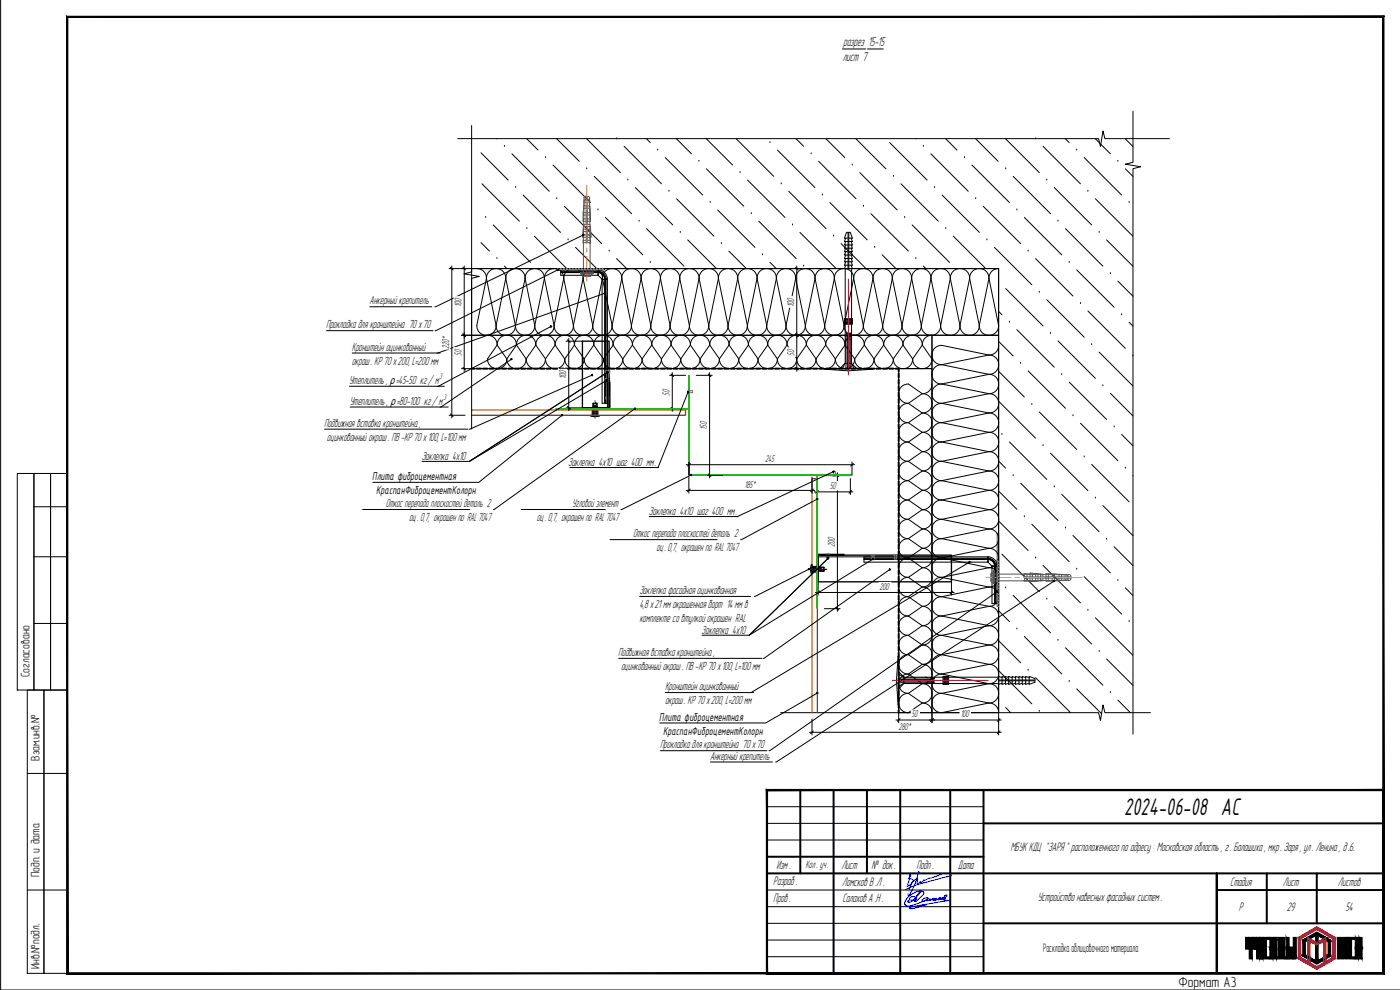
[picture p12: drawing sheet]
<svg xmlns="http://www.w3.org/2000/svg" width="420mm" height="297mm" viewBox="0 0 420 297" stroke-linecap="round" stroke-linejoin="round" font-family="sans-serif">
<defs><g id="words">
<text font-size="7.9" x="337.4" y="244.5">2024-06-08 АС</text>
<text font-size="4.4" x="353.7" y="296">Формат А3</text>
<g font-size="4">
<text x="253" y="13.9">разрез 15-15</text>
<text x="252.9" y="18.3">лист 7</text>
</g>
<g font-size="3.8">
<text x="111.7" y="144">Плита фиброцементная</text>
<text x="112.9" y="148.2">КраспанФиброцементКолорн</text>
<text x="197.8" y="216.2">Плита фиброцементная</text>
<text x="199" y="220.4">КраспанФиброцементКолорн</text>
<text x="303.2" y="255.4">МБУК КДЦ &quot;ЗАРЯ &quot; расположенного по адресу : Московская область , г. Балашиха , мкр. Заря , ул. Ленина , д .6.</text>
<text x="233" y="260.8">Изм .</text>
<text x="252.5" y="260.8">Лист</text>
<text x="261.5" y="260.8">№ док .</text>
<text x="275.1" y="260.8">Подп .</text>
<text x="287.5" y="260.7">Дата</text>
<text x="232.1" y="265.6">Разраб .</text>
<text x="252.8" y="265.7">Ломсков В .Л .</text>
<text x="369.1" y="265.8">Стадия</text>
<text x="385" y="265.8">Лист</text>
<text x="401.5" y="265.8">Листов</text>
<text x="232.1" y="270.6">Пров .</text>
<text x="252.8" y="270.7">Салахов А .Н .</text>
<text x="311.5" y="270.3">Устройство навесных фасадных систем .</text>
<text x="371.8" y="273.3">Р</text>
<text x="386.2" y="273.3">29</text>
<text x="403.8" y="273.3">54</text>
</g>
<g font-size="3.7">
<text x="8.9" y="203.2" transform="rotate(-90 8.9 203.2)">Согласовано</text>
<text x="11.9" y="228.2" transform="rotate(-90 11.9 228.2)">Взам.инв.№</text>
<text x="11.9" y="263.2" transform="rotate(-90 11.9 263.2)">Подп. и дата</text>
<text x="313.1" y="285.8">Раскладка облицовочного материала</text>
<text x="11.9" y="290.7" transform="rotate(-90 11.9 290.7)">Инв.№подл.</text>
</g>
<g font-size="3.6">
<text x="110.9" y="91.3">Анкерный крепитель</text>
<text x="97.9" y="98.5">Прокладка для кронштейна 70 х70</text>
<text x="105.6" y="105.2">Кронштейн оцинкованный</text>
<text x="105.6" y="109.4">окраш. КР 70 х200, L=200 мм</text>
<text x="104.8" y="115.3">Утеплитель , ρ=45-50 кг/ м</text>
<text x="104.9" y="121.5">Утеплитель , ρ=80-100 кг/ м</text>
<text x="97.3" y="128">Подвижная вставка кронштейна ,</text>
<text x="98.1" y="132.2">оцинкованный окраш . ПВ -КР 70 х100, L=100 мм</text>
<text x="126.6" y="138">Заклепка 4x10</text>
<text x="170.5" y="139.8">Заклепка 4x10 шаг 400 мм.</text>
<text x="115.8" y="152.2">Откос перепада плоскостей деталь 2</text>
<text x="171.7" y="152.2">Угловой элемент</text>
<text x="194.8" y="154.5">Заклепка 4x10 шаг 400 мм.</text>
<text x="122.8" y="156.3">оц. 0,7, окрашен по RAL 7047</text>
<text x="161.1" y="156.3">оц. 0,7, окрашен по RAL 7047</text>
<text x="190" y="161.2">Откос перепада плоскостей деталь 2</text>
<text x="197" y="165.4">оц. 0,7, окрашен по RAL 7047</text>
<text x="191.9" y="178.2">Заклёпка фасадная оцинкованная</text>
<text x="191.9" y="182.4">4,8 х21 мм окрашенная борт 14 мм в</text>
<text x="191.9" y="186.6">комплекте со втулкой окрашен RAL</text>
<text x="210.5" y="190.1">Заклепка 4x10</text>
<text x="185.5" y="196.8">Подвижная вставка кронштейна ,</text>
<text x="186.4" y="201">оцинкованный окраш . ПВ -КР 70 х100, L=100 мм</text>
<text x="199.6" y="207.1">Кронштейн оцинкованный</text>
<text x="199.6" y="211.3">окраш. КР 70 х200, L=200 мм</text>
<text x="198.1" y="224.5">Прокладка для кронштейна 70 х70</text>
<text x="213.1" y="227.9">Анкерный крепитель</text>
</g>
<text font-size="3.3" x="241.7" y="260.3">Кол . уч.</text>
<g font-size="3">
<text x="138.5" y="92.1" transform="rotate(-90 138.5 92.1)">100</text>
<text x="238.3" y="92.1" transform="rotate(-90 238.3 92.1)">100</text>
<text x="134.8" y="104.6" transform="rotate(-90 134.8 104.6)">220*</text>
<text x="138.5" y="106.7" transform="rotate(-90 138.5 106.7)">50</text>
<text x="238.3" y="106.7" transform="rotate(-90 238.3 106.7)">50</text>
<text x="169.9" y="113.8" transform="rotate(-90 169.9 113.8)">100</text>
<text x="201" y="118.7" transform="rotate(-90 201 118.7)">50</text>
<text x="212.2" y="129" transform="rotate(-90 212.2 129)">150</text>
<text x="229.7" y="138.6">245</text>
<text x="223.4" y="146.3">185*</text>
<text x="249.1" y="146.8">50</text>
<text x="250.5" y="164.2" transform="rotate(-90 250.5 164.2)">200</text>
<text x="263.9" y="177">200</text>
<text x="273.6" y="215.2">50</text>
<text x="288.2" y="215.2">100</text>
<text x="269.7" y="218.9">280*</text>
</g>
<g font-size="2.5">
<text x="131.9" y="113.9">3</text>
<text x="133.1" y="120.1">3</text>
</g>
</g></defs>
<path d="M141.5 80.6h158.2v133.2" fill="none" stroke="#000" stroke-width=".3"/>
<!-- layer: 0 -->
<g fill="none" stroke="#000" stroke-width=".3">
<path d="M.2 .1v296.9h420M252.8 14.7h7M260.3 14.7h4.8M141.5 37.7v43.9l-2.3 .6 4.6 .7-2.3 .6v45.2M340 33.4v15.3l-2.3 .6 4.6 .7-2.3 .6v169.7M137.4 41.6h192.3l.6 2.3 .7-4.6 .6 2.3h19.4M135.6 79.8v45.6M139.3 79.8v31.6M175.1 70.5l-44.6 21.5M239.1 79.8v31.6M98 99.2h32M111 92h18.6"/>
<path d="M134.8 80.6h6.7M135.2 80.2l.8 .8M138.9 80.2l.8 .8M165.3 98l-34 17.9M167.4 80.6h14v.4h-14zM167.4 81l-36.8 18.2M168.3 81.6h11.2a2.19 2.19 0 0 1 2.2 2.2M168.3 81.8h11.2a2 2 0 0 1 2 2v37.2M168.3 81.4h11.2M179.5 81a2.8 2.8 0 0 1 2.8 2.8M179.5 81.4a2.4 2.4 0 0 1 2.4 2.4M179.5 81.4h.1"/>
<path d="M179.5 82.6l1.2 1.2M179.5 81h-11.2v1.6h11.2M179.5 81v1.6M180.7 83.8h.1M180.7 83.8h1.6M180.7 83.8v37.2h1.6M181.5 88l-50.3 17.9M181.5 83.8v37.2M181.7 83.8v37.2M181.9 83.8h.1M181.9 83.8v37.2M182.3 83.8v38.6"/>
<path d="M238.3 80.6h4.8M238.7 80.2l.8 .8M104.9 115.9h28.5M105.7 105.9h26.4M138.5 110.6h3M138.5 100.6h3M138.9 110.2l.8 .8M138.9 100.2l.8 .8M153.5 107.8l-21.4 14.3M169.9 102.4h4.8M170.3 102l.8 .8M170.7 101.6v21.6"/>
<path d="M177.7 112.6l-36.9 16.2M182.1 114.1l-41.5 24.3M182.3 111.7l-41.4 26.7M201 112.6h4.8M201.4 112.2l.8 .8M201.8 111.8v11.6M206.5 117.7l-9 22.6h-.3M209 112.6h4.8M212.6 112.2l.8 .8M213 111.8v31.6M238.3 110.6h4.8M238.3 100.6h4.8"/>
<path d="M238.7 110.2l.8 .8M238.7 100.2l.8 .8M97.4 128.8h43M105.1 122.1h29.4M126.7 138.4h13.8M134.8 124.6h4.8M135.2 124.2l.8 .8M168.7 124.6l-25 20.1h-31.8M169.9 122.4h4.8M170.3 122l.8 .8M190.6 122.6l-42.6 30.3M201 122.6h4.8"/>
<path d="M201.4 122.2l.8 .8M206 139.4h50.5M206.8 138.6v3.9M207.2 139l-.8 .8M255.7 138.6v3.9M256.1 139l-.8 .8M5.2 142.1h5v64.9h-5zM10.2 142.1h5v64.9h-5zM10.2 152h10M15.2 142.1h5v64.9h-5zM108.8 152.9h32.2M156.4 152.9h25.3"/>
<path d="M171 140.3h26.7M194.9 155h26.6M205.9 147.1h38.6M206.7 143.1v4.8M207.1 146.7l-.8 .8M207.4 142.5l-21 10.4M212.2 142.6h4.8M212.6 142.2l.8 .8M243.7 143.1v4.8M244.1 146.7l-.8 .8M244.4 147.6h11.6M245.2 143.6v4.8"/>
<path d="M245.3 149.7l-23 12.2M245.6 147.2l-.8 .8M247.3 142.6h4.8M250.1 141.5l-29 13.5M250.9 142.2l.8 .8M251.3 141.8v41.6M255.2 143.6v4.8M255.6 147.2l-.8 .8M10.2 167.1h10M183.1 161.9h32.1M192 179h33.3M242.8 170.8l-16.4 8.2"/>
<path d="M244.7 177.8h41.6M245.5 167.1h51M245.5 173.8v4.8M245.9 177.4l-.8 .8M248.5 167.6l-23.6 23M259.3 167.7h37.2a2.19 2.19 0 0 1 2.2 2.2v11.2M259.3 167.5h37.2M259.3 167.8h37.2M259.3 167.1v1.6h37.2M259.3 167.9h37.2M262 167.8l-37.4 22.8M267 170.9l-38 26.6"/>
<path d="M285.5 173.8v4.8M285.9 177.4l-.8 .8M291 168.7l-65.8 39.1M296.5 167.1a2.8 2.8 0 0 1 2.8 2.8M296.5 167.5a2.4 2.4 0 0 1 2.4 2.4M296.5 167.9a2 2 0 0 1 2 2v11.2M296.5 167.8a2.04 2.04 0 0 1 2 2.1l.1 11.2M296.5 167.5h.1M296.5 168.7h.1M296.5 168.7l1.2 1.2M296.5 167.1v1.6M297.7 169.9h.1"/>
<path d="M297.7 169.9v11.2h1.6v-11.2M297.7 169.9h1.6M298.9 169.9h.1M298.9 169.9v11.2M299.3 160.1h.4v14h-.4zM299.3 168h.4v14h-.4zM299.3 177.5l-68.5 47.7M316.3 174.4l-83.5 54.2M10.2 187.1h10M185.7 197.5h43M210.7 190.6h13.8M247.4 182.6h4.7"/>
<path d="M250.9 182.2l.8 .8M8.2 207h5v85h-5zM13.2 207h7v85h-7zM199.7 207.8h26.4M234.3 213.8h95.4l.6 2.3 .7-4.6 .6 2.3h13.6M242.9 219.7h57.6M243.7 215.7v4.8M244.1 219.3l-.8 .8M245.3 207.9l-15.5 9h-31.8M268.9 216h31.6M269.7 213.8v3M270.1 215.6l-.8 .8"/>
<path d="M279.7 213.8v3M280.1 215.6l-.8 .8M299.7 213.8v6.7M300.1 219.3l-.8 .8M300.1 215.6l-.8 .8M8.2 232.1h12M198.2 225.2h32M213.2 228.6h18.6M8.2 267h12"/>
</g>
<g fill="none" stroke="#000" stroke-width=".3">
<path d="M141.5 80.6h158.2v20h-158.2zM143.1 80.6a2.82 2.82 0 0 1 2.9 2.9M146 83.5a2.9 2.9 0 0 1 2.9-2.9 2.9 2.9 0 0 1 2.9 2.9M146 83.5l-2.9 14.2a2.9 2.9 0 0 0 2.9 2.9 2.9 2.9 0 0 0 2.9-2.9M146 83.5l2.9 14.2M148.9 97.7a2.9 2.9 0 0 0 2.9 2.9 2.9 2.9 0 0 0 2.9-2.9M151.8 83.5a2.9 2.9 0 0 1 2.9-2.9 2.9 2.9 0 0 1 2.9 2.9M151.8 83.5l-2.9 14.2M151.8 83.5l2.9 14.2M154.7 97.7a2.9 2.9 0 0 0 2.9 2.9 2.9 2.9 0 0 0 2.9-2.9M157.6 83.5a2.9 2.9 0 0 1 2.9-2.9 2.9 2.9 0 0 1 2.9 2.9M157.6 83.5l-2.9 14.2"/>
<path d="M157.6 83.5l2.9 14.2M160.5 97.7a2.9 2.9 0 0 0 2.9 2.9 2.9 2.9 0 0 0 2.9-2.9M163.4 83.5a2.9 2.9 0 0 1 2.9-2.9 2.9 2.9 0 0 1 2.9 2.9M163.4 83.5l-2.9 14.2M163.4 83.5l2.9 14.2M166.3 97.7a2.9 2.9 0 0 0 2.9 2.9 2.9 2.9 0 0 0 2.9-2.9M169.2 83.5a2.9 2.9 0 0 1 2.9-2.9 2.9 2.9 0 0 1 2.9 2.9M169.2 83.5l-2.9 14.2M169.2 83.5l2.9 14.2M172.1 97.7a2.9 2.9 0 0 0 2.9 2.9 2.9 2.9 0 0 0 2.9-2.9M175 83.5a2.91 2.91 0 0 1 2.9-2.9 2.91 2.91 0 0 1 2.9 2.9M175 83.5l-2.9 14.2"/>
<path d="M175 83.5l2.9 14.2M177.9 97.7a2.91 2.91 0 0 0 2.9 2.9 2.91 2.91 0 0 0 2.9-2.9M180.8 83.5a2.9 2.9 0 0 1 2.9-2.9 2.9 2.9 0 0 1 2.9 2.9M180.8 83.5l-2.9 14.2M180.8 83.5l2.9 14.2M183.7 97.7a2.9 2.9 0 0 0 2.9 2.9 2.9 2.9 0 0 0 2.9-2.9M186.6 83.5a2.9 2.9 0 0 1 2.9-2.9 2.9 2.9 0 0 1 2.9 2.9M186.6 83.5l-2.9 14.2M186.6 83.5l2.9 14.2M189.5 97.7a2.9 2.9 0 0 0 2.9 2.9 2.9 2.9 0 0 0 2.9-2.9M192.4 83.5a2.9 2.9 0 0 1 2.9-2.9 2.9 2.9 0 0 1 2.9 2.9M192.4 83.5l-2.9 14.2"/>
<path d="M192.4 83.5l2.9 14.2M195.3 97.7a2.9 2.9 0 0 0 2.9 2.9 2.9 2.9 0 0 0 2.9-2.9M198.2 83.5a2.9 2.9 0 0 1 2.9-2.9 2.9 2.9 0 0 1 2.9 2.9M198.2 83.5l-2.9 14.2M198.2 83.5l2.9 14.2M201.1 97.7a2.9 2.9 0 0 0 2.9 2.9 2.9 2.9 0 0 0 2.9-2.9M204 83.5a2.9 2.9 0 0 1 2.9-2.9 2.9 2.9 0 0 1 2.9 2.9M204 83.5l-2.9 14.2M204 83.5l2.9 14.2M206.9 97.7a2.9 2.9 0 0 0 2.9 2.9 2.9 2.9 0 0 0 2.9-2.9M209.8 83.5a2.9 2.9 0 0 1 2.9-2.9 2.9 2.9 0 0 1 2.9 2.9M209.8 83.5l-2.9 14.2"/>
<path d="M209.8 83.5l2.9 14.2M212.7 97.7a2.9 2.9 0 0 0 2.9 2.9 2.9 2.9 0 0 0 2.9-2.9M215.6 83.5a2.9 2.9 0 0 1 2.9-2.9 2.9 2.9 0 0 1 2.9 2.9M215.6 83.5l-2.9 14.2M215.6 83.5l2.9 14.2M218.5 97.7a2.9 2.9 0 0 0 2.9 2.9 2.9 2.9 0 0 0 2.9-2.9M221.4 83.5a2.9 2.9 0 0 1 2.9-2.9 2.9 2.9 0 0 1 2.9 2.9M221.4 83.5l-2.9 14.2M221.4 83.5l2.9 14.2M224.3 97.7a2.9 2.9 0 0 0 2.9 2.9 2.9 2.9 0 0 0 2.9-2.9M227.2 83.5a2.9 2.9 0 0 1 2.9-2.9 2.9 2.9 0 0 1 2.9 2.9M227.2 83.5l-2.9 14.2"/>
<path d="M227.2 83.5l2.9 14.2M230.1 97.7a2.9 2.9 0 0 0 2.9 2.9 2.9 2.9 0 0 0 2.9-2.9M233 83.5a2.9 2.9 0 0 1 2.9-2.9 2.9 2.9 0 0 1 2.9 2.9M233 83.5l-2.9 14.2M233 83.5l2.9 14.2M235.9 97.7a2.9 2.9 0 0 0 2.9 2.9 2.9 2.9 0 0 0 2.9-2.9M238.8 83.5a2.9 2.9 0 0 1 2.9-2.9 2.9 2.9 0 0 1 2.9 2.9M238.8 83.5l-2.9 14.2M238.8 83.5l2.9 14.2M241.7 97.7a2.9 2.9 0 0 0 2.9 2.9 2.9 2.9 0 0 0 2.9-2.9M244.6 83.5a2.9 2.9 0 0 1 2.9-2.9 2.9 2.9 0 0 1 2.9 2.9M244.6 83.5l-2.9 14.2"/>
<path d="M244.6 83.5l2.9 14.2M247.5 97.7a2.9 2.9 0 0 0 2.9 2.9 2.9 2.9 0 0 0 2.9-2.9M250.4 83.5a2.9 2.9 0 0 1 2.9-2.9 2.9 2.9 0 0 1 2.9 2.9M250.4 83.5l-2.9 14.2M250.4 83.5l2.9 14.2M253.3 97.7a2.9 2.9 0 0 0 2.9 2.9 2.9 2.9 0 0 0 2.9-2.9M256.2 83.5a2.9 2.9 0 0 1 2.9-2.9 2.9 2.9 0 0 1 2.9 2.9M256.2 83.5l-2.9 14.2M256.2 83.5l2.9 14.2M259.1 97.7a2.9 2.9 0 0 0 2.9 2.9 2.9 2.9 0 0 0 2.9-2.9M262 83.5a2.9 2.9 0 0 1 2.9-2.9 2.9 2.9 0 0 1 2.9 2.9M262 83.5l-2.9 14.2"/>
<path d="M262 83.5l2.9 14.2M264.9 97.7a2.9 2.9 0 0 0 2.9 2.9 2.9 2.9 0 0 0 2.9-2.9M267.8 83.5a2.9 2.9 0 0 1 2.9-2.9 2.9 2.9 0 0 1 2.9 2.9M267.8 83.5l-2.9 14.2M267.8 83.5l2.9 14.2M270.7 97.7a2.9 2.9 0 0 0 2.9 2.9 2.9 2.9 0 0 0 2.9-2.9M273.6 83.5a2.9 2.9 0 0 1 2.9-2.9 2.9 2.9 0 0 1 2.9 2.9M273.6 83.5l-2.9 14.2M273.6 83.5l2.9 14.2M276.5 97.7a2.9 2.9 0 0 0 2.9 2.9 2.9 2.9 0 0 0 2.9-2.9M279.4 83.5a2.9 2.9 0 0 1 2.9-2.9 2.9 2.9 0 0 1 2.9 2.9M279.4 83.5l-2.9 14.2"/>
<path d="M279.4 83.5l2.9 14.2M282.3 97.7a2.9 2.9 0 0 0 2.9 2.9 2.9 2.9 0 0 0 2.9-2.9M285.2 83.5a2.9 2.9 0 0 1 2.9-2.9 2.9 2.9 0 0 1 2.9 2.9M285.2 83.5l-2.9 14.2M285.2 83.5l2.9 14.2M288.1 97.7a2.9 2.9 0 0 0 2.9 2.9 2.9 2.9 0 0 0 2.9-2.9M291 83.5a2.9 2.9 0 0 1 2.9-2.9 2.9 2.9 0 0 1 2.9 2.9M291 83.5l-2.9 14.2M291 83.5l2.9 14.2M296.8 83.5l2.9 14.2a2.9 2.9 0 0 1-2.9 2.9 2.9 2.9 0 0 1-2.9-2.9M296.8 83.5l-2.9 14.2M299.7 80.6a2.82 2.82 0 0 0-2.9 2.9"/>
<path d="M141.5 100.6h138.2v10h-138.2zM146.3 100.6a2.82 2.82 0 0 1 2.9 2.9M149.2 103.5a2.9 2.9 0 0 1 2.9-2.9 2.9 2.9 0 0 1 2.9 2.9M149.2 103.5l-2.9 4.2a2.9 2.9 0 0 0 2.9 2.9 2.9 2.9 0 0 0 2.9-2.9M149.2 103.5l2.9 4.2M152.1 107.7a2.9 2.9 0 0 0 2.9 2.9 2.9 2.9 0 0 0 2.9-2.9M155 103.5a2.9 2.9 0 0 1 2.9-2.9 2.9 2.9 0 0 1 2.9 2.9M155 103.5l-2.9 4.2M155 103.5l2.9 4.2M157.9 107.7a2.9 2.9 0 0 0 2.9 2.9 2.9 2.9 0 0 0 2.9-2.9M160.8 103.5a2.9 2.9 0 0 1 2.9-2.9 2.9 2.9 0 0 1 2.9 2.9M160.8 103.5l-2.9 4.2"/>
<path d="M160.8 103.5l2.9 4.2M163.7 107.7a2.9 2.9 0 0 0 2.9 2.9 2.9 2.9 0 0 0 2.9-2.9M166.6 103.5a2.9 2.9 0 0 1 2.9-2.9 2.9 2.9 0 0 1 2.9 2.9M166.6 103.5l-2.9 4.2M166.6 103.5l2.9 4.2M169.5 107.7a2.9 2.9 0 0 0 2.9 2.9 2.9 2.9 0 0 0 2.9-2.9M172.4 103.5a2.9 2.9 0 0 1 2.9-2.9 2.9 2.9 0 0 1 2.9 2.9M172.4 103.5l-2.9 4.2M172.4 103.5l2.9 4.2M175.3 107.7a2.9 2.9 0 0 0 2.9 2.9 2.9 2.9 0 0 0 2.9-2.9M178.2 103.5a2.9 2.9 0 0 1 2.9-2.9 2.9 2.9 0 0 1 2.9 2.9M178.2 103.5l-2.9 4.2"/>
<path d="M178.2 103.5l2.9 4.2M181.1 107.7a2.9 2.9 0 0 0 2.9 2.9 2.9 2.9 0 0 0 2.9-2.9M184 103.5a2.9 2.9 0 0 1 2.9-2.9 2.9 2.9 0 0 1 2.9 2.9M184 103.5l-2.9 4.2M184 103.5l2.9 4.2M186.9 107.7a2.9 2.9 0 0 0 2.9 2.9 2.9 2.9 0 0 0 2.9-2.9M189.8 103.5a2.9 2.9 0 0 1 2.9-2.9 2.9 2.9 0 0 1 2.9 2.9M189.8 103.5l-2.9 4.2M189.8 103.5l2.9 4.2M192.7 107.7a2.9 2.9 0 0 0 2.9 2.9 2.9 2.9 0 0 0 2.9-2.9M195.6 103.5a2.9 2.9 0 0 1 2.9-2.9 2.9 2.9 0 0 1 2.9 2.9M195.6 103.5l-2.9 4.2"/>
<path d="M195.6 103.5l2.9 4.2M198.5 107.7a2.9 2.9 0 0 0 2.9 2.9 2.9 2.9 0 0 0 2.9-2.9M201.4 103.5a2.9 2.9 0 0 1 2.9-2.9 2.9 2.9 0 0 1 2.9 2.9M201.4 103.5l-2.9 4.2M201.4 103.5l2.9 4.2M204.3 107.7a2.9 2.9 0 0 0 2.9 2.9 2.9 2.9 0 0 0 2.9-2.9M207.2 103.5a2.9 2.9 0 0 1 2.9-2.9 2.9 2.9 0 0 1 2.9 2.9M207.2 103.5l-2.9 4.2M207.2 103.5l2.9 4.2M210.1 107.7a2.9 2.9 0 0 0 2.9 2.9 2.9 2.9 0 0 0 2.9-2.9M213 103.5a2.9 2.9 0 0 1 2.9-2.9 2.9 2.9 0 0 1 2.9 2.9M213 103.5l-2.9 4.2"/>
<path d="M213 103.5l2.9 4.2M215.9 107.7a2.9 2.9 0 0 0 2.9 2.9 2.9 2.9 0 0 0 2.9-2.9M218.8 103.5a2.9 2.9 0 0 1 2.9-2.9 2.9 2.9 0 0 1 2.9 2.9M218.8 103.5l-2.9 4.2M218.8 103.5l2.9 4.2M221.7 107.7a2.9 2.9 0 0 0 2.9 2.9 2.9 2.9 0 0 0 2.9-2.9M224.6 103.5a2.9 2.9 0 0 1 2.9-2.9 2.9 2.9 0 0 1 2.9 2.9M224.6 103.5l-2.9 4.2M224.6 103.5l2.9 4.2M227.5 107.7a2.9 2.9 0 0 0 2.9 2.9 2.9 2.9 0 0 0 2.9-2.9M230.4 103.5a2.9 2.9 0 0 1 2.9-2.9 2.9 2.9 0 0 1 2.9 2.9M230.4 103.5l-2.9 4.2"/>
<path d="M230.4 103.5l2.9 4.2M233.3 107.7a2.9 2.9 0 0 0 2.9 2.9 2.9 2.9 0 0 0 2.9-2.9M236.2 103.5a2.9 2.9 0 0 1 2.9-2.9 2.9 2.9 0 0 1 2.9 2.9M236.2 103.5l-2.9 4.2M236.2 103.5l2.9 4.2M239.1 107.7a2.9 2.9 0 0 0 2.9 2.9 2.9 2.9 0 0 0 2.9-2.9M242 103.5a2.9 2.9 0 0 1 2.9-2.9 2.9 2.9 0 0 1 2.9 2.9M242 103.5l-2.9 4.2M242 103.5l2.9 4.2M244.9 107.7a2.9 2.9 0 0 0 2.9 2.9 2.9 2.9 0 0 0 2.9-2.9M247.8 103.5a2.9 2.9 0 0 1 2.9-2.9 2.9 2.9 0 0 1 2.9 2.9M247.8 103.5l-2.9 4.2"/>
<path d="M247.8 103.5l2.9 4.2M250.7 107.7a2.9 2.9 0 0 0 2.9 2.9 2.9 2.9 0 0 0 2.9-2.9M253.6 103.5a2.9 2.9 0 0 1 2.9-2.9 2.9 2.9 0 0 1 2.9 2.9M253.6 103.5l-2.9 4.2M253.6 103.5l2.9 4.2M256.5 107.7a2.9 2.9 0 0 0 2.9 2.9 2.9 2.9 0 0 0 2.9-2.9M259.4 103.5a2.9 2.9 0 0 1 2.9-2.9 2.9 2.9 0 0 1 2.9 2.9M259.4 103.5l-2.9 4.2M259.4 103.5l2.9 4.2M262.3 107.7a2.9 2.9 0 0 0 2.9 2.9 2.9 2.9 0 0 0 2.9-2.9M265.2 103.5a2.9 2.9 0 0 1 2.9-2.9 2.9 2.9 0 0 1 2.9 2.9M265.2 103.5l-2.9 4.2"/>
<path d="M265.2 103.5l2.9 4.2M268.1 107.7a2.9 2.9 0 0 0 2.9 2.9 2.9 2.9 0 0 0 2.9-2.9M269.7 110.6h10v103.2h-10zM271 103.5a2.9 2.9 0 0 1 2.9-2.9 2.9 2.9 0 0 1 2.9 2.9M271 103.5l-2.9 4.2M271 103.5l2.9 4.2M276.8 118.1a2.9 2.9 0 0 1 2.9 2.9 2.9 2.9 0 0 1-2.9 2.9M276.8 118.1l-4.2-2.9a2.9 2.9 0 0 0-2.9 2.9 2.9 2.9 0 0 0 2.9 2.9M276.8 118.1l-4.2 2.9M276.8 103.5l2.9 4.2a2.9 2.9 0 0 1-2.9 2.9 2.9 2.9 0 0 1-2.9-2.9M276.8 103.5l-2.9 4.2M279.7 100.6a2.82 2.82 0 0 0-2.9 2.9"/>
<path d="M279.7 100.6h20v113.2h-20zM279.7 115.2a2.82 2.82 0 0 1-2.9 2.9M282.6 115.2a2.9 2.9 0 0 0-2.9 2.9 2.9 2.9 0 0 0 2.9 2.9M282.6 109.4a2.9 2.9 0 0 0-2.9 2.9 2.9 2.9 0 0 0 2.9 2.9M282.6 115.2l14.2 2.9M282.6 109.4l14.2 2.9M296.8 118.1a2.9 2.9 0 0 1 2.9 2.9 2.9 2.9 0 0 1-2.9 2.9M296.8 112.3a2.9 2.9 0 0 1 2.9 2.9 2.9 2.9 0 0 1-2.9 2.9M296.8 106.5a2.9 2.9 0 0 1 2.9 2.9 2.9 2.9 0 0 1-2.9 2.9M296.8 106.5l-14.2-2.9a2.9 2.9 0 0 0-2.9 2.9 2.9 2.9 0 0 0 2.9 2.9M296.8 118.1l-14.2 2.9M296.8 112.3l-14.2 2.9"/>
<path d="M296.8 106.5l-14.2 2.9M299.7 103.6a2.82 2.82 0 0 1-2.9 2.9M272.6 138.4a2.9 2.9 0 0 0-2.9 2.9 2.9 2.9 0 0 0 2.9 2.9M272.6 132.6a2.9 2.9 0 0 0-2.9 2.9 2.9 2.9 0 0 0 2.9 2.9M272.6 126.8a2.9 2.9 0 0 0-2.9 2.9 2.9 2.9 0 0 0 2.9 2.9M272.6 121a2.9 2.9 0 0 0-2.9 2.9 2.9 2.9 0 0 0 2.9 2.9M272.6 138.4l4.2 2.9M272.6 132.6l4.2 2.9M272.6 126.8l4.2 2.9M272.6 121l4.2 2.9M276.8 135.5a2.9 2.9 0 0 1 2.9 2.9 2.9 2.9 0 0 1-2.9 2.9M276.8 129.7a2.9 2.9 0 0 1 2.9 2.9 2.9 2.9 0 0 1-2.9 2.9"/>
<path d="M276.8 123.9a2.9 2.9 0 0 1 2.9 2.9 2.9 2.9 0 0 1-2.9 2.9M276.8 135.5l-4.2 2.9M276.8 129.7l-4.2 2.9M276.8 123.9l-4.2 2.9M282.6 138.4a2.9 2.9 0 0 0-2.9 2.9 2.9 2.9 0 0 0 2.9 2.9M282.6 132.6a2.9 2.9 0 0 0-2.9 2.9 2.9 2.9 0 0 0 2.9 2.9M282.6 126.8a2.9 2.9 0 0 0-2.9 2.9 2.9 2.9 0 0 0 2.9 2.9M282.6 121a2.9 2.9 0 0 0-2.9 2.9 2.9 2.9 0 0 0 2.9 2.9M282.6 138.4l14.2 2.9M282.6 132.6l14.2 2.9M282.6 126.8l14.2 2.9M282.6 121l14.2 2.9"/>
<path d="M296.8 135.5a2.9 2.9 0 0 1 2.9 2.9 2.9 2.9 0 0 1-2.9 2.9M296.8 129.7a2.9 2.9 0 0 1 2.9 2.9 2.9 2.9 0 0 1-2.9 2.9M296.8 123.9a2.9 2.9 0 0 1 2.9 2.9 2.9 2.9 0 0 1-2.9 2.9M296.8 135.5l-14.2 2.9M296.8 129.7l-14.2 2.9M296.8 123.9l-14.2 2.9M272.6 155.8a2.9 2.9 0 0 0-2.9 2.9 2.9 2.9 0 0 0 2.9 2.9M272.6 150a2.9 2.9 0 0 0-2.9 2.9 2.9 2.9 0 0 0 2.9 2.9M272.6 144.2a2.9 2.9 0 0 0-2.9 2.9 2.9 2.9 0 0 0 2.9 2.9M272.6 155.8l4.2 2.9M272.6 150l4.2 2.9M272.6 144.2l4.2 2.9"/>
<path d="M276.8 158.7a2.9 2.9 0 0 1 2.9 2.9 2.9 2.9 0 0 1-2.9 2.9M276.8 152.9a2.9 2.9 0 0 1 2.9 2.9 2.9 2.9 0 0 1-2.9 2.9M276.8 147.1a2.9 2.9 0 0 1 2.9 2.9 2.9 2.9 0 0 1-2.9 2.9M276.8 141.3a2.9 2.9 0 0 1 2.9 2.9 2.9 2.9 0 0 1-2.9 2.9M276.8 158.7l-4.2 2.9M276.8 152.9l-4.2 2.9M276.8 147.1l-4.2 2.9M276.8 141.3l-4.2 2.9M282.6 155.8a2.9 2.9 0 0 0-2.9 2.9 2.9 2.9 0 0 0 2.9 2.9M282.6 150a2.9 2.9 0 0 0-2.9 2.9 2.9 2.9 0 0 0 2.9 2.9M282.6 144.2a2.9 2.9 0 0 0-2.9 2.9 2.9 2.9 0 0 0 2.9 2.9M282.6 155.8l14.2 2.9"/>
<path d="M282.6 150l14.2 2.9M282.6 144.2l14.2 2.9M296.8 158.7a2.9 2.9 0 0 1 2.9 2.9 2.9 2.9 0 0 1-2.9 2.9M296.8 152.9a2.9 2.9 0 0 1 2.9 2.9 2.9 2.9 0 0 1-2.9 2.9M296.8 147.1a2.9 2.9 0 0 1 2.9 2.9 2.9 2.9 0 0 1-2.9 2.9M296.8 141.3a2.9 2.9 0 0 1 2.9 2.9 2.9 2.9 0 0 1-2.9 2.9M296.8 158.7l-14.2 2.9M296.8 152.9l-14.2 2.9M296.8 147.1l-14.2 2.9M296.8 141.3l-14.2 2.9M272.6 179a2.9 2.9 0 0 0-2.9 2.9 2.9 2.9 0 0 0 2.9 2.9M272.6 173.2a2.9 2.9 0 0 0-2.9 2.9 2.9 2.9 0 0 0 2.9 2.9"/>
<path d="M272.6 167.4a2.91 2.91 0 0 0-2.9 2.9 2.91 2.91 0 0 0 2.9 2.9M272.6 161.6a2.9 2.9 0 0 0-2.9 2.9 2.9 2.9 0 0 0 2.9 2.9M272.6 179l4.2 2.9M272.6 173.2l4.2 2.9M272.6 167.4l4.2 2.9M272.6 161.6l4.2 2.9M276.8 176.1a2.9 2.9 0 0 1 2.9 2.9 2.9 2.9 0 0 1-2.9 2.9M276.8 170.3a2.9 2.9 0 0 1 2.9 2.9 2.9 2.9 0 0 1-2.9 2.9M276.8 164.5a2.91 2.91 0 0 1 2.9 2.9 2.91 2.91 0 0 1-2.9 2.9M276.8 176.1l-4.2 2.9M276.8 170.3l-4.2 2.9M276.8 164.5l-4.2 2.9"/>
<path d="M282.6 179a2.9 2.9 0 0 0-2.9 2.9 2.9 2.9 0 0 0 2.9 2.9M282.6 173.2a2.9 2.9 0 0 0-2.9 2.9 2.9 2.9 0 0 0 2.9 2.9M282.6 167.4a2.91 2.91 0 0 0-2.9 2.9 2.91 2.91 0 0 0 2.9 2.9M282.6 161.6a2.9 2.9 0 0 0-2.9 2.9 2.9 2.9 0 0 0 2.9 2.9M282.6 179l14.2 2.9M282.6 173.2l14.2 2.9M282.6 167.4l14.2 2.9M282.6 161.6l14.2 2.9M296.8 176.1a2.9 2.9 0 0 1 2.9 2.9 2.9 2.9 0 0 1-2.9 2.9M296.8 170.3a2.9 2.9 0 0 1 2.9 2.9 2.9 2.9 0 0 1-2.9 2.9M296.8 164.5a2.91 2.91 0 0 1 2.9 2.9 2.91 2.91 0 0 1-2.9 2.9M296.8 176.1l-14.2 2.9"/>
<path d="M296.8 170.3l-14.2 2.9M296.8 164.5l-14.2 2.9M272.6 196.4a2.9 2.9 0 0 0-2.9 2.9 2.9 2.9 0 0 0 2.9 2.9M272.6 190.6a2.9 2.9 0 0 0-2.9 2.9 2.9 2.9 0 0 0 2.9 2.9M272.6 184.8a2.9 2.9 0 0 0-2.9 2.9 2.9 2.9 0 0 0 2.9 2.9M272.6 196.4l4.2 2.9M272.6 190.6l4.2 2.9M272.6 184.8l4.2 2.9M276.8 199.3a2.9 2.9 0 0 1 2.9 2.9 2.9 2.9 0 0 1-2.9 2.9M276.8 193.5a2.9 2.9 0 0 1 2.9 2.9 2.9 2.9 0 0 1-2.9 2.9M276.8 187.7a2.9 2.9 0 0 1 2.9 2.9 2.9 2.9 0 0 1-2.9 2.9M276.8 181.9a2.9 2.9 0 0 1 2.9 2.9 2.9 2.9 0 0 1-2.9 2.9"/>
<path d="M276.8 199.3l-4.2 2.9M276.8 193.5l-4.2 2.9M276.8 187.7l-4.2 2.9M276.8 181.9l-4.2 2.9M282.6 196.4a2.9 2.9 0 0 0-2.9 2.9 2.9 2.9 0 0 0 2.9 2.9M282.6 190.6a2.9 2.9 0 0 0-2.9 2.9 2.9 2.9 0 0 0 2.9 2.9M282.6 184.8a2.9 2.9 0 0 0-2.9 2.9 2.9 2.9 0 0 0 2.9 2.9M282.6 196.4l14.2 2.9M282.6 190.6l14.2 2.9M282.6 184.8l14.2 2.9M296.8 199.3a2.9 2.9 0 0 1 2.9 2.9 2.9 2.9 0 0 1-2.9 2.9M296.8 193.5a2.9 2.9 0 0 1 2.9 2.9 2.9 2.9 0 0 1-2.9 2.9"/>
<path d="M296.8 187.7a2.9 2.9 0 0 1 2.9 2.9 2.9 2.9 0 0 1-2.9 2.9M296.8 181.9a2.9 2.9 0 0 1 2.9 2.9 2.9 2.9 0 0 1-2.9 2.9M296.8 199.3l-14.2 2.9M296.8 193.5l-14.2 2.9M296.8 187.7l-14.2 2.9M296.8 181.9l-14.2 2.9M272.6 208a2.9 2.9 0 0 0-2.9 2.9 2.9 2.9 0 0 0 2.9 2.9l4.2-2.9M272.6 202.2a2.9 2.9 0 0 0-2.9 2.9 2.9 2.9 0 0 0 2.9 2.9M272.6 208l4.2 2.9M272.6 202.2l4.2 2.9M276.8 205.1a2.9 2.9 0 0 1 2.9 2.9 2.9 2.9 0 0 1-2.9 2.9M276.8 210.9a2.82 2.82 0 0 1 2.9 2.9"/>
<path d="M276.8 205.1l-4.2 2.9M282.6 208a2.9 2.9 0 0 0-2.9 2.9 2.9 2.9 0 0 0 2.9 2.9l14.2-2.9M282.6 202.2a2.9 2.9 0 0 0-2.9 2.9 2.9 2.9 0 0 0 2.9 2.9M282.6 208l14.2 2.9M282.6 202.2l14.2 2.9M296.8 205.1a2.9 2.9 0 0 1 2.9 2.9 2.9 2.9 0 0 1-2.9 2.9M296.8 210.9a2.82 2.82 0 0 1 2.9 2.9M296.8 205.1l-14.2 2.9"/>
</g>
<!-- layer: Alucom -->
<g fill="none" stroke="#000" stroke-width=".3">
<path d="M253.8 77.6l-.4 .9h1.1M253.8 73.5l-.4 1h1.1M253.8 72.5l-.4 1h1.1M253.8 75.5l-.4 1h1.1M253.8 76.5l-.4 1.1h1.1M253.8 78.5l-.4 1.1h1.1M253.8 71.4l-.4 1.1h1.1M253.8 74.5l-.4 1h1.1M254.5 71.4h-1.1l.7-1.7h.4v10.9h-1.1l.4-1M254.7 71.4h1.1l-.6-1.7h-.5v10.9h1.1l-.4-1M255.4 76.5l.4 1.1h-1.1M255.4 78.5l.4 1.1h-1.1"/>
<path d="M255.4 72.5l.4 1h-1.1M255.4 71.4l.4 1.1h-1.1M255.4 74.5l.4 1h-1.1M255.4 75.5l.4 1h-1.1M255.5 77.6l.3 .9h-1.1M255.5 73.5l.3 1h-1.1M253.4 97.1h2.4v.2h-2.4zM253.4 96.1h2.4v.2h-2.4zM253.4 95.6h2.4v.2h-2.4zM253.4 96.6h2.4v.2h-2.4zM253.7 80.6v15M253.7 95.8v.3"/>
<path d="M253.7 96.3v.3M253.7 96.8v.3M253.7 97.3v11.7M255.6 95.8v.3M255.6 96.3v.3M255.6 96.8v.3M255.6 97.3v11.8M255.6 80.6v15M247.4 110.6h14.4v.2l-7.3 .5-7.1-.5zM253 110.6l.6-1.6h1.9l.8 1.6M253.6 109l-1.3 1.6M253.9 110.6v-8.7l.2-2.1 .3 2.1v8.7"/>
<path d="M254.8 110.6v-8.7l.3-2.1 .2 2.1v8.7M255.5 109l1.4 1.4v.2M269.5 196.9h.2v14.4h-.2l-.5-7.1zM269.7 202.5l1.6 .6v1.9l-1.6 .8M269.7 204.4h8.7l2.1 .2-2.1 .3h-8.7M269.7 203.4h8.7l2.1 .3-2.1 .2h-8.7M269.7 201.8l1.6 1.3M271.2 205.1h11.8M271.3 203.2h11.7M271.3 205l-1.4 1.5h-.2M283 202.9h.3v2.4h-.3zM283.3 203.2h.2"/>
<path d="M283.3 205.1h.2M283.5 202.9h.2v2.4h-.2zM283.7 203.2h.3M283.7 205.1h.3M284 202.9h.2v2.4h-.2zM284.2 203.2h.2M284.2 205.1h.2M284.4 202.9h.3v2.4h-.3zM284.7 203.2h15M284.7 205.1h15M300.7 203.3l-1-.3v1h10.9v-.4l-1.7-.6v1M300.7 204.3v1l1.1-.3"/>
<path d="M301.8 203.3l-1.1-.3v1M301.8 204.3v1l.9-.3M302.7 204.3v1l1.1-.3M302.7 203.3l-.9-.3v1M303.8 203.3l-1.1-.3v1M303.8 204.3v1l1-.3M304.8 203.3l-1-.3v1M304.8 204.3v1l1-.3M305.8 204.3v1l1-.3M305.8 203.3l-1-.3v1M306.8 203.3l-1-.3v1M306.8 204.3v1l1-.3"/>
<path d="M307.8 203.3l-1-.3v1M307.8 204.3v1l1.1-.3M308.9 204.3v1l1.7-.6v-.4h-10.9v1l1-.3M308.9 203.3l-1.1-.3v1"/>
</g>
<path d="M254.6 83.7v28.8M267.8 204.1h28.8" fill="none" stroke="#f00" stroke-width=".3"/>
<!-- layer: 0 -->
<g fill="#fff" stroke="#fff" stroke-width=".3">
<path d="M236.1 104.4v2.4h2.4zM236.1 104.4h2.4v2.4z"/>
<path d="M236.1 89v3.2h2.4zM236.1 89h2.4v3.2z"/>
<path d="M248.3 160.9v3.4h2.4zM248.3 160.9h2.4v3.4z"/>
<path d="M263.8 174.8v2.4l3.5-2.4zM263.8 177.2l3.5-2.4v2.4z"/>
<path d="M269.6 216.7v2.4l4.2-2.4zM269.6 219.1l4.2-2.4v2.4z"/>
<path d="M249 144.6v2.4l2.4-2.4zM249 147l2.4-2.4v2.4z"/>
<path d="M273.5 213v2.4l2.4-2.4zM273.5 215.4l2.4-2.4v2.4z"/>
<path d="M288.1 213v2.4l3.2-2.4zM288.1 215.4l3.2-2.4v2.4z"/>
<path d="M223.3 144.1v2.4l3.8-2.4zM223.3 146.5l3.8-2.4v2.4z"/>
<path d="M210 126.1v3h2.3zM210 126.1h2.3v3z"/>
<path d="M229.6 136.4v2.4l3.3-2.4zM229.6 138.8l3.3-2.4v2.4z"/>
<path d="M198.8 116.4v2.4h2.3zM198.8 116.4h2.3v2.4z"/>
<path d="M167.7 110.8v3.1h2.4zM167.7 110.8h2.4v3.1z"/>
<path d="M132.6 100.5v4.2h2.4zM132.6 100.5h2.4v4.2z"/>
<path d="M136.3 104.4v2.4h2.4zM136.3 104.4h2.4v2.4z"/>
<path d="M136.3 89v3.2h2.4zM136.3 89h2.4v3.2z"/>
</g>
<g fill="none" stroke="#000" stroke-width=".59">
<path d="M141.5 110.6h.9M143.1 110.6h1.2M145 110.6h1.2M146.9 110.6h1.2M148.8 110.6h1.3M150.7 110.6h1.3M152.6 110.6h1.3M154.5 110.6h1.3M156.4 110.6h1.3M158.3 110.6h1.3M160.2 110.6h1.3M162.1 110.6h1.3"/>
<path d="M164 110.6h1.3M165.9 110.6h1.3M167.8 110.6h1.3M169.7 110.6h1.3M171.6 110.6h1.3M173.5 110.6h1.3M175.5 110.6h1.2M177.4 110.6h1.2M179.3 110.6h1.2M181.2 110.6h1.2M183.1 110.6h1.2M185 110.6h1.2"/>
<path d="M186.9 110.6h1.3M188.8 110.6h1.3M190.7 110.6h1.3M192.6 110.6h1.3M194.5 110.6h1.3M196.4 110.6h1.3M198.3 110.6h1.3M200.2 110.6h1.3M202.1 110.6h1.3M204 110.6h1.3M205.9 110.6h1.3M207.8 110.6h1.3"/>
<path d="M209.7 110.6h1.3M211.6 110.6h1.3M213.6 110.6h1.2M215.5 110.6h1.2M217.4 110.6h1.2M219.3 110.6h1.2M221.2 110.6h1.2M223.1 110.6h1.2M225 110.6h1.3M226.9 110.6h1.3M228.8 110.6h1.3M230.7 110.6h1.3"/>
<path d="M232.6 110.6h1.3M234.5 110.6h1.3M236.4 110.6h1.3M238.3 110.6h1.3M240.2 110.6h1.3M242.1 110.6h1.3M244 110.6h1.3M245.9 110.6h1.3M247.8 110.6h1.3M249.7 110.6h1.3M251.7 110.6h1.2M253.6 110.6h1.2"/>
<path d="M255.5 110.6h1.2M257.4 110.6h1.2M259.3 110.6h1.2M261.2 110.6h1.2M263.1 110.6h1.3M265 110.6h1.3M266.9 110.6h1.3M268.8 110.6h.9v.8M269.7 112v1.3M269.7 113.9v1.3M269.7 115.9v1.2M269.7 117.8v1.2"/>
<path d="M269.7 119.7v1.2M269.7 121.6v1.2M269.7 123.5v1.2M269.7 125.4v1.2M269.7 127.3v1.3M269.7 129.2v1.3M269.7 131.1v1.3M269.7 133v1.3M269.7 134.9v1.3M269.7 136.8v1.3M269.7 138.7v1.3M269.7 140.6v1.3"/>
<path d="M269.7 142.5v1.3M269.7 144.4v1.3M269.7 146.3v1.3M269.7 148.2v1.3M269.7 150.1v1.3M269.7 152v1.3M269.7 154v1.2M269.7 155.9v1.2M269.7 157.8v1.2M269.7 159.7v1.2M269.7 161.6v1.2M269.7 163.5v1.2"/>
<path d="M269.7 165.4v1.3M269.7 167.3v1.3M269.7 169.2v1.3M269.7 171.1v1.3M269.7 173v1.3M269.7 174.9v1.3M269.7 176.8v1.3M269.7 178.7v1.3M269.7 180.6v1.3M269.7 182.5v1.3M269.7 184.5v1.2M269.7 186.4v1.2"/>
<path d="M269.7 188.3v1.2M269.7 190.2v1.2M269.7 192.1v1.2M269.7 194v1.2M269.7 195.9v1.3M269.7 197.8v1.3M269.7 199.7v1.3M269.7 201.6v1.3M269.7 203.5v1.3M269.7 205.4v1.3M269.7 207.3v1.3M269.7 209.2v1.3"/>
<path d="M269.7 211.1v1.3M269.7 213v.8"/>
</g>
<g fill="none" stroke="#989898" stroke-width=".3">
<path d="M167.4 80.7l.3 .3M167.5 80.6l-.1 .1M168.2 80.6l.4 .4M168.4 80.6l-.4 .4M169.1 80.6l.4 .4M169.3 80.6l-.4 .4M170 80.6l.4 .4M170.2 80.6l-.4 .4M170.9 80.6l.4 .4M171.1 80.6l-.4 .4M171.8 80.6l.4 .4M172 80.6l-.4 .4"/>
<path d="M172.7 80.6l.4 .4M172.9 80.6l-.4 .4M173.6 80.6l.4 .4M173.8 80.6l-.4 .4M174.5 80.6l.4 .4M174.7 80.6l-.4 .4M175.4 80.6l.4 .4M175.6 80.6l-.4 .4M176.3 80.6l.4 .4M176.5 80.6l-.4 .4M177.2 80.6l.4 .4M177.4 80.6l-.4 .4"/>
<path d="M178.1 80.6l.4 .4M178.3 80.6l-.4 .4M179 80.6l.4 .4M179.2 80.6l-.4 .4M179.9 80.6l.4 .4M180.1 80.6l-.4 .4M180.8 80.6l.4 .4M181 80.6l-.4 .4M299.3 160.9l.4 .4M299.3 161.8l.4 .4M299.3 162.7l.4 .4M299.3 163.6l.4 .4"/>
<path d="M299.3 164.5l.4 .4M299.3 165.4l.4 .4M299.3 166.3l.4 .4M299.3 167.2l.4 .4M299.3 168l.4 .5M299.3 169l.4 .4M299.3 169.8l.4 .5M299.3 170.8l.4 .4M299.3 171.6l.4 .4M299.3 172.5l.4 .4M299.3 173.4l.4 .4M299.3 168.2l.4 .4"/>
<path d="M299.3 169.1l.4 .4M299.3 170l.4 .4M299.3 170.9l.4 .4M299.3 171.8l.4 .4M299.3 172.7l.4 .4M299.3 173.6l.4 .4M299.3 174.5l.4 .4M299.3 175.4l.4 .4M299.3 176.3l.4 .4M299.3 177.2l.4 .4M299.3 178.1l.4 .4M299.3 179l.4 .4"/>
<path d="M299.3 179.9l.4 .4M299.4 160.1l.3 .3M299.7 173.6l-.4 .4M299.7 172.7l-.4 .5M299.7 171.8l-.4 .4M299.7 170.9l-.4 .5M299.7 170l-.4 .4M299.7 169.1l-.4 .5M299.7 168.3l-.4 .3M299.7 167.4l-.4 .4M299.7 166.5l-.4 .4M299.7 165.6l-.4 .4"/>
<path d="M299.7 164.7l-.4 .4M299.7 163.8l-.4 .4M299.7 162.9l-.4 .4M299.7 162l-.4 .4M299.7 161.1l-.4 .4M299.7 160.2l-.4 .4M299.7 179.2l-.4 .4M299.7 178.3l-.4 .4M299.7 177.4l-.4 .4M299.7 176.5l-.4 .4M299.7 175.6l-.4 .4M299.7 174.7l-.4 .4"/>
<path d="M299.7 173.8l-.4 .4M299.7 172.9l-.4 .4M299.7 172l-.4 .4M299.7 171.1l-.4 .4M299.7 170.2l-.4 .4M299.7 169.3l-.4 .4M299.7 168.4l-.4 .4M299.3 180.7l.4 .5M299.3 181.7l.3 .3M299.7 181.8l-.1 .2M299.7 181l-.4 .4M299.7 180.1l-.4 .4"/>
</g>
<g fill="none" stroke="#000" stroke-width=".3">
<path d="M144.4 45.9l8.1 8.1M144.7 55.1l11.2 11.3M149.1 41.6v.1M151.4 43.9h.1M153.6 46.2l11.2 11.2M154.7 56.3h.1M157 58.5l11.2 11.2M158.1 41.6l3.4 3.4M163.7 47.3h.1M166 49.5l11.2 11.3M167 41.6l6.8 6.8M167.1 59.6h.1"/>
<path d="M176 41.6l10.2 10.2M176.1 50.7h.1M178.3 52.9l11.2 11.2M185.1 41.7h.1M187.3 43.9l11.2 11.2M188.4 54h.1M190.7 56.3l11.2 11.2M194 41.6l1.2 1.2M197.4 45h.1M199.6 47.3l11.3 11.2M200.8 57.4h.1M203 41.6l4.5 4.6"/>
<path d="M203 59.6l11.2 11.3M209.8 48.4h.1M211.9 41.6l8 7.9M212 50.7l11.2 11.2M221 41.7l11.2 11.2M222.1 51.8h.1M224.3 54l11.3 11.2M231.1 42.8h.1M233.3 45l11.3 11.3M234.5 55.1h.1M236.7 57.4l11.2 11.2M238.9 41.6l2.3 2.3"/>
<path d="M243.4 46.2h.1M245.7 48.4l11.2 11.2M246.8 58.5h.1M247.9 41.6l5.6 5.7M255.8 49.5h.1M256.8 41.6l9.1 9.1M258 51.8l11.3 11.2M267 42.8l11.2 11.2M268.1 52.9h.1M270.4 55.1l11.2 11.3M274.8 41.6l.1 .1M277.1 43.9h.1"/>
<path d="M279.4 46.2l11.2 11.2M280.5 56.3h.1M282.7 58.5l11.2 11.2M283.8 41.6l3.4 3.4M289.5 47.3h.1M291.7 49.5l11.2 11.3M292.8 41.6l6.8 6.8M292.8 59.6h.1M301.8 41.6l10.1 10.2M301.8 50.7h.1M304.1 52.9l11.2 11.2M310.8 41.7h.1"/>
<path d="M313 43.9l11.3 11.2M314.2 54h.1M316.4 56.3l11.2 11.2M319.7 41.6l1.2 1.2M323.1 45h.1M325.4 47.3l11.2 11.2M326.5 57.4h.1M328.7 41.6l1.3 1.3M328.7 59.6l11.3 11.3M330.4 43.3l2.8 2.9M335.5 48.4h.1M337.7 50.7l2.3 2.2"/>
<path d="M337.8 41.7l2.2 2.3M144.4 72.8l2.5 2.5M145.8 65.2h.1M148 67.5l11.2 11.2M149.1 77.6h.1M151.4 79.8l.7 .8M158.1 68.6h.1M160.4 70.9l9.7 9.7M169.4 61.9l11.2 11.2M170.5 72h.1M172.7 74.2l6.4 6.4M179.5 63h.1"/>
<path d="M181.7 65.2l11.2 11.3M182.8 75.3h.1M185.1 77.6l3 3M191.8 66.4h.1M194 68.6l11.3 11.2M195.2 78.7h.1M204.2 69.7h.1M206.4 72l8.6 8.6M213.1 60.8h.1M215.4 63l11.2 11.2M216.5 73.1h.1M218.7 75.3l5.3 5.3"/>
<path d="M225.5 64.1h.1M227.7 66.4l11.3 11.2M228.8 76.5h.1M231.1 78.7l1.9 1.9M237.8 67.5h.1M240.1 69.7l10.8 10.9M241.2 79.8h.1M249 60.8l11.3 11.2M250.2 70.9h.1M252.4 73.1l7.5 7.5M259.1 61.9h.1M261.4 64.1l11.2 11.2"/>
<path d="M262.5 74.2h.1M264.8 76.5l4.1 4.1M271.5 65.2h.1M273.7 67.5l11.3 11.2M274.9 77.6h.1M277.1 79.8l.8 .8M283.8 68.6h.1M286.1 70.9l9.7 9.7M295.1 61.9l11.2 11.2M296.2 72h.1M298.4 74.2l11.3 11.3M305.2 63h.1"/>
<path d="M307.4 65.2l11.2 11.3M308.5 75.3h.1M310.8 77.6l11.2 11.2M317.5 66.4h.1M319.8 68.6l11.2 11.2M320.9 78.7h.1M329.9 69.7h.1M332.1 72l7.9 7.9M338.9 60.8h.1M299.7 93.4l1 1M301.8 86.6l11.2 11.2M302.9 96.7h.1"/>
<path d="M305.2 98.9l11.2 11.3M311.9 87.7h.1M314.2 89.9l11.2 11.3M323.1 81l11.3 11.2M324.3 91.1h.1M326.5 93.3l11.2 11.2M333.2 82.1h.1M335.5 84.3l4.5 4.6M336.6 94.4h.1M338.9 96.7l1.1 1.2M299.7 102.4l4.4 4.4M299.7 111.4l7.7 7.7"/>
<path d="M306.3 109h.1M308.5 111.3l11.3 11.2M315.3 100h.1M317.5 102.3l11.2 11.2M318.6 112.4h.1M320.9 114.6l11.2 11.3M327.6 103.4h.1M329.9 105.6l10.1 10.2M331 115.8h.1M333.2 118l6.8 6.8M340 106.8h.1M299.7 120.4l11.1 11.1"/>
<path d="M299.7 138.4l2.1 2.1M300.7 130.4h.1M302.9 132.6l11.3 11.2M309.7 121.4h.1M311.9 123.6l11.2 11.3M313 133.7h.1M315.3 136l11.2 11.2M322 124.7h.1M324.3 127l11.2 11.2M325.4 137.1h.1M327.6 139.3l11.3 11.3M334.4 128.1h.1"/>
<path d="M336.6 130.4l3.4 3.4M299.7 147.3l5.5 5.5M299.7 156.3l8.8 8.9M304.1 142.7h.1M306.3 145l11.2 11.2M307.4 155.1h.1M309.7 157.3l11.2 11.2M316.4 146.1h.1M318.6 148.3l11.3 11.2M319.8 158.4h.1M328.7 149.4h.1M331 151.7l9 9"/>
<path d="M337.7 140.5h.1M340 142.7v.1M300.7 166.3l11.2 11.2M301.8 176.4h.1M304.1 178.6l11.2 11.3M310.8 167.4h.1M313 169.7l11.3 11.2M314.2 179.8h.1M322 160.7l11.2 11.2M323.1 170.8h.1M325.4 173l11.2 11.2M332.1 161.8h.1"/>
<path d="M334.4 164l5.6 5.7M335.5 174.1h.1M337.7 176.4l2.3 2.3M299.7 183.3l3.2 3.2M299.7 192.2l6.6 6.6M305.2 188.7h.1M307.4 191l11.2 11.2M316.4 182l11.2 11.2M317.5 192.1h.1M319.8 194.4l11.2 11.2M326.5 183.1h.1M328.7 185.4l11.3 11.2"/>
<path d="M329.9 195.5h.1M332.1 197.7l7.9 7.9M338.9 186.5h.1M299.7 201.2l10 10M301.8 212.3l1.5 1.5M308.5 201.1h.1M310.8 203.3l10.5 10.5M311.9 213.4h.1M320.9 204.5h.1M323.1 206.7l7.5 7.5M333.2 207.8h.1M335.5 210.1l3.7 3.7"/>
</g>
<!-- layer: 0 -->
<path d="M141.5 123h64.2v1.6h-64.2M243.7 213.8v-70.2h1.6v70.2" fill="none" stroke="#b85c00" stroke-width=".4"/>
<g fill="none" stroke="#545454" stroke-width=".3">
<path d="M175.3 59.8v.3M175.9 59.8h-.7v-.6a1.42 1.42 0 0 1 1.8 0v.6h-.7M175.9 58.9v1.2M176.3 58.9v1.2M176.9 59.8v.3M175 72.1h2.2v.7h-2.2zM175.1 67.3h2v.6h-2zM175.1 67.9l-.3 3.2 1.1 .1M175.1 72.8v.4M175.1 69.2v12.6M175.2 64.5v1.2M175.2 68.8v-.9h1.8v.9"/>
<path d="M175.2 69.5l-.1 1M175.2 66.4h.7M175.2 64.5h.7M175.2 65.7h.7M175.2 61.8h.7M175.2 61.8v.7h.7M175.2 60.1h1.8v.5h-1.8zM175.2 65.7l-.1 .7M175.3 62.5l-.1 1.3M175.3 60.9l-.3 5.4 .2 .1v.9M175.3 60.6v1.2M175.9 60.6v6.7"/>
<path d="M175.9 63.8h-.7v.7M175.9 70.5h-.8l-.1 .7M175.9 68.8h-.8v.7h.8M175.9 67.9v4.9M176.3 70.5h.8l.1 .7M176.3 68.8h.8M176.3 67.9v4.9M176.3 66.4h.7v.9M176.3 63.8h.7v.7h-.7M176.3 65.7h.8v.7M176.3 60.6v6.7M176.3 61.8h.7"/>
<path d="M176.3 71.2h.8M176.9 60.9l.3 5.4-.2 .1M176.9 60.6v1.2M176.9 62.5l.1 1.3M177 64.5v1.2M177 61.8v.7h-.7M177 69.5l.1 1M177.1 68.8v.7h-.8M177.1 69.2v12.6M177.2 67.9l.2 3.2M177.4 71.1l-.1 .1M174.2 82v.2"/>
<path d="M174.3 82h.1M174.3 82.2h.1M174.3 82.2h3.6M174.6 82.2l.3 .7 .5-.2M175.1 82.9h2M175.4 82.7l.7 .2 .7-.2M175.4 82.2v.5M176.8 82.2v.5M177.6 82.2l-.3 .7-.6-.2M177.9 81.8h.1M177.9 81.8h-3.6v.2h3.6M177.9 82h.1"/>
<path d="M177.9 81.8v.2M177.9 82.2h.1M177.9 82v.2M297.4 172.2v2.1M297.6 173.9l-.2 .5 .7 .3M298.1 171.8l-.7 .3 .2 .5M298.1 172.6h-.5l-.2 .7 .2 .6h.5M298.1 171.4v3.7M298.1 175.1h.1M298.1 171.4h.1M298.1 171.4l.4 .1M298.2 175.1h.1"/>
<path d="M298.2 171.4h.1M298.3 171.4v3.7M298.3 175.1h.1M298.3 171.5h.1M298.3 175.1h.2M298.5 171.5h.1M298.5 175.1h.1M298.5 172.3h12.6M298.5 174.3h12.6M298.5 171.5v3.6M307.1 174.3h.4M307.5 173.1h4.9"/>
<path d="M307.5 172.2h.7v2.1l-.7 .1zM307.5 173.4h4.9M308.2 174.3h.9M309.1 172.1l.7 .1v.9M309.1 172l3.3 .2M309.1 173.4l.1 1.1 3.2-.2M309.1 172.2v.9M309.8 173.4v.9h-.7M309.8 172.3h1M310.8 173.4v.9h.7v-.9M310.8 173.1v-.9l.7 .1v.8M310.8 174.2h-1"/>
<path d="M311.5 172.3h.9v1.9h-.9M312.4 172.3h.6v2h-.6zM313 172.3l.9 .1v.7M313 173.1h6.7M313 173.4h6.7M313.9 172.4l.1-.3 5.4 .4M313.9 173.4v.8M313.9 172.3h.7v.8M314.6 174.2l-.7 .1M314.6 173.4v.8M314.6 172.4h1.2M315.8 173.1v-.8h.7v.8"/>
<path d="M315.8 173.4v.8M316.5 173.4v.8h-1.9M316.5 172.4h1.3M317.8 173.4v.8h.7v-.8M317.8 174.1h-1.3M318.5 172.4v.7M319.4 174.1l-3.1 .3-3.3-.2M319.7 172.4h.5v1.7h-.5zM319.7 172.5l-1.9-.1v.7M319.7 174.1h-1.2M320.2 173.1h1.2M320.2 172.5h.3"/>
<path d="M320.2 174.1h.3M320.2 173.4h1.2M320.5 173.1v-.7h.6a1.34 1.34 0 0 1 0 1.7h-.6v-.7"/>
</g>
<path d="M176.1 55.6v7.4M176.1 64.2v1.3M176.1 66.8v6.3M176.1 74.4v1.3M176.1 76.9v7.5M296 173.3h7.3M304.6 173.3h1.3M307.1 173.3h6.4M314.8 173.3h1.2M317.3 173.3h7.4" fill="none" stroke="#f26722" stroke-width=".3"/>
<path d="M182.8 114.6h.2v7.4l-.2 .4-.4 .2h-7.4v-.2h7.4l.3-.2zM245.5 166.5l.4-.2h7.4v.3h-7.4l-.3 .2-.1 7.5h-.2v-7.3z" fill="none" stroke="#000" stroke-width=".4"/>
<g fill="none" stroke="#767676" stroke-width=".3">
<path d="M181.9 111.2l.2 .1M181.9 111.2h-.3v.7l.5-.1M182.1 111.3h.1M182.2 111.8h-.1M182.2 111.8h.6v.2M182.3 119.2l-.5-.1v.7l1.2-.1 .1 .2 .1-.2-.1-.7-.1 .2h-.7M182.8 111.1l.2 .7-.2 .2M182.8 111.1v.2h-.6M183 113.6l-.2 .7v-.2l-1.2 .1v-.7l1.2 .1v-.2l.2 .2M206.7 117.1l-.2 .6 .2 .2M206.7 117.1v.1h.6M207.3 117.7h.1"/>
<path d="M207.3 117.7h-.6v.2M207.3 117.2h.6v.6h-.6M207.3 117.2h.1M249.9 142.8l.3-.1-.1-1.2h.6v1.2l.2 .1-.3 .1M250 142.8l.6 .1M248.2 166.1h.5M248.2 166.2l-.2 .1M248.7 166.2l.2 .1-.2 .1 .1 1.2h-.7l.1-1.2-.2-.1M261.5 166.4l.2 .1v.7M261.5 166.5h.9M261.7 167.2l-.1 .3M261.7 167.1v.1"/>
<path d="M262.2 167.1v.1M262.2 167.2l.1 .6h-.6v-.3M262.4 166.4l-.2 .1v.7M268.3 166.4l.2 .1v.7M268.5 167.2l-.1 .3M268.5 167.1v.1M268.9 166.3l.3 .2M268.9 166.4l-.6 .1M269 167.1v.1M269 167.2v.6h-.6v-.3M269.2 166.4l-.2 .1v.7"/>
</g>
<g fill="none" stroke="#767676" stroke-width=".3">
<path d="M177.6 124.6l-.3 .2M177.7 124.6h.1M177.7 124.1l.4 .3M177.7 123.6l.4 .4M177.7 123.2l.4 .3M177.8 123l-.1 .1M178 123l.1 .1M178 121l-.1 .1M178.1 123.2l-.4 .4M178.1 123.7l-.4 .3M178.1 124.1l-.4 .3M178.1 121.3l-.2 .2"/>
<path d="M178.1 121.8l-.2 .2M178.2 122.2l-.2 .2M178.3 122.5l-.2 .2M178.3 123l-.2 .2M178.3 123.4l-.2 .2M178.3 123.9l-.2 .2M178.3 124.3l-.6 .6M178.3 124.8l-.2 .2M178.9 124.8l.2 .2M178.9 124.3l.1 .2M178.9 123.9l.1 .2M178.9 123.4l.1 .2"/>
<path d="M178.9 123l.5 .6M178.9 122.5l.1 .2M179 122.2l.2 .2M179 121.8l.2 .2M179 121.4l.2 .1M179.1 124.6l.4 .3M179.1 124.1l.3 .3M179.1 123.7l.3 .3M179.1 121l.1 .1M179.2 123l-.1 .1M179.3 123l.1 .1M179.4 123.2l-.3 .3"/>
<path d="M179.4 123.6l-.3 .4M179.4 124.1l-.3 .3M179.4 124.6h.1M179.6 124.6l.2 .2M243.3 170.3l.2 .2M243.4 169.9l.6 .6M243.5 169.6l.2 .2M243.5 171.1l-.2 .2M243.7 171.8l-.2 .2M243.7 171.6h.1M243.8 169.9l-.1 .1M243.8 169.9l.6 .6"/>
<path d="M243.9 171.3l.3 .3M244 171.1l-.6 .6M244.2 171.3l-.3 .3M244.2 169.9l-.3 .4M244.3 169.9l.6 .6M244.3 171.3l.3 .3M244.4 171.1l-.2 .2M244.6 171.3l-.3 .3M244.6 169.9l-.3 .4M244.8 169.9l.3 .4M244.8 171.3l.3 .3M244.9 171.1l-.2 .2"/>
<path d="M245.1 170.3l.2 .2M245.1 169.9l-.3 .4M245.2 169.9l.1 .1M245.2 171.3l.1 .1M245.3 170.2l-.1 .1M245.3 171.5l-.1 .1M245.3 171.1l-.5 .5M245.6 170.3l.1 .2M245.8 171.1l-.2 .2M245.9 170.2l.2 .2M246.1 171.2l-.2 .2M246.3 170.1l.2 .2"/>
<path d="M246.5 171.2l-.2 .2M246.7 170.1l.3 .2M247 171.2l-.2 .2M247.2 170.1l.1 .2M247.3 171.3l-.1 .1"/>
</g>
<g fill="none" stroke="#000" stroke-width=".3">
<path d="M178 121h1.2M178.1 123v1.6M178.1 124.6l-.9 .1 .9 .3M178.1 123h-.4v1.6h.4M178.1 122l.2 .6M178.1 122v-1h-.2l.2 3.6M178.1 125h.9M178.1 122h.9M178.2 122.2l-.1-.3 .3-.1 .6 .1v.3M178.2 122.2h.8l-.1 2.6-.3 .2-.3-.2zM178.3 122.6v2.4h-.2M178.3 125h.6"/>
<path d="M178.9 122.4l.1 2.6M179 122l-.1 .4M179 122v-1h.2l-.2 3.6 1 .1-1 .3M179 123h.4v1.6h-.4M179.1 123v1.6M243.3 171.2l2.3-.1 .7 .1M243.3 171.2l.2 .9M243.5 169.4l-.2 1M243.5 169.4l.2 .1v.8h2M243.7 171.3v.8h-.2M243.7 171.3v.3h1.6v-.3M243.7 170.3v-.4h1.6v.4"/>
<path d="M243.7 170.3h1.6M245.6 171.2l.1 .1M245.7 170.5l-2.4-.1v.8M245.7 171.3h-2M246 170.5v.6M246.1 170.4l.3-.1a.55 .55 0 0 1-.2 .9h-.1M246.1 170.4l-2.6 .1-.2 .3 .2 .3 2.6 .1M246.1 170.4v.8M246.3 170.1l-.5 .2M246.3 170.1l1 .1-1.7 .3M246.3 171.2h1v.2l-1.5-.1M246.3 170.4v.8"/>
<path d="M247.3 170.2v1.2"/>
</g>
<path d="M178.6 120.2v1.7M178.6 122.5v.7M178.6 123.8v1.7M242.8 170.8h1.7M245.1 170.8h.7M246.4 170.8h1.7" fill="none" stroke="#00f" stroke-width=".3"/>
<!-- layer: 0 -->
<path d="M174.8 102.4h8v20h-8zM245.5 166.6h40v8h-40z" fill="none" stroke="#000" stroke-width=".4"/>
<path d="M206.7 122.5l-39.8 .1M206.7 122.5l.1-9.9v9.9l-.2 .2h-39.7M206.7 142.5l49 .1-48.8-.1v-29.9l-.1 29.9M245.2 142.8v39.7M245.3 142.8v39.7M245.4 142.6l-.2 .2M245.4 142.6l9.9 .1-10 .1" fill="none" stroke="#00b800" stroke-width=".3"/>
<g fill="#000" stroke="#000" stroke-width=".3">
<path d="M230 236.9l.4 .3 185-.3zM230.4 237.2l185-.3-.4 .3zM415.4 236.9l-.4 .3 .4 55zM415 237.2l.4 55-.4-.3zM230 292.2h185.4l-.4-.3zM230 292.2l.4-.3h184.6zM230 236.9v55.3l.4-.3zM230 236.9l.4 .3v54.7z"/>
<path d="M20 292.2l395-.3h-394.6zM20 292.2l395-.3 .4 .3zM415 5.2v286.7l.4 .3zM415 5.2l.4-.3v287.3zM20.4 5.2h394.6l.4-.3zM20 4.9h395.4l-395 .3zM20 4.9l.4 287v-286.7zM20 4.9l.4 287-.4 .3z"/>
</g>
<g fill="none" stroke="#000" stroke-width=".59">
<path d="M230.2 237.1h185v54.9h-185zM240.2 237.1v25M250.2 237.1v54.9M260.2 237.1v25M270.2 237.1v54.9M285.2 237.1v54.9M295.2 237.1v54.9M230.2 257.1h65M295.2 247h120M230.2 262.1h185M295.2 277h120M365.2 267h50"/>
<path d="M380.2 262.1v14.9M395.2 262.1v14.9M365.2 292v-29.9v29.9"/>
</g>
<path d="M230.2 252h65M230.2 247h65M230.2 242h65M230.2 267h65M230.2 272h65M230.2 277h65M230.2 282.1h65M230.2 287h65" fill="none" stroke="#000" stroke-width=".3"/>
<g fill="#000" stroke="#000" stroke-width=".3">
<path d="M393.4 280.7l1.8-1 1.7 1zM378.2 287.7h.8zM391.7 287.3h.7v.4zM391.7 281.7l.7-.4v.4zM392.4 281.3h1.4l-.7 .4zM392.4 281.3l.7 .4zM393.1 287.3l.7 .4h-.7zM393.4 288.3h3.5l-1.7 1zM394.8 283.4l.4 .2h-.4zM395.2 283.6l.3-.2v.2zM396.5 281.3h1.4zM397.9 281.3l1.4 .8h-1.4z"/>
<path d="M373.9 281.8l.8 2.4v-2.4zM373.9 281.8l.8 2.4h-.8z"/>
<path d="M374.9 281.8l.9 2.4v-2.4zM374.9 281.8l.9 2.4h-.9z"/>
<path d="M374.9 284.7l.9 3v-3zM374.9 284.7l.9 3h-.9z"/>
<path d="M373.9 281.3l3 .5v-.5zM373.9 281.3l3 .5h-3z"/>
<path d="M376 281.8l.9 2.4v-2.4zM376 281.8l.9 2.4h-.9z"/>
<path d="M373.9 284.2l3 .5v-.5zM373.9 284.2l3 .5h-3z"/>
<path d="M377.1 281.8l.8 2.4v-2.4zM377.1 281.8l.8 2.4h-.8z"/>
<path d="M377.1 284.7l.8 3v-3zM377.1 284.7l.8 3h-.8z"/>
<path d="M377.1 281.3l1.9 .5v-.5zM377.1 281.3l1.9 .5h-1.9z"/>
<path d="M378.2 281.8l.8 2.4v-2.4zM378.2 281.8l.8 2.4h-.8z"/>
<path d="M377.1 284.2l1.9 .5v-.5zM377.1 284.2l1.9 .5h-1.9z"/>
<path d="M378.2 284.7l.8 3v-3zM378.2 284.7l.8 3h-.8z"/>
<path d="M379.3 281.8l.8 5.4v-5.4zM379.3 281.8l.8 5.4h-.8z"/>
<path d="M379.3 281.3l1.6 .5v-.5zM379.3 281.3l1.6 .5h-1.6z"/>
<path d="M379.3 287.2l1.6 .5v-.5zM379.3 287.2l1.6 .5h-1.6z"/>
<path d="M381.2 281.8l.8 2.4v-2.4zM381.2 281.8l.8 2.4h-.8z"/>
<path d="M381.2 284.7l.8 3v-3zM381.2 284.7l.8 3h-.8z"/>
<path d="M381.2 281.3l1.9 .5v-.5zM381.2 281.3l1.9 .5h-1.9z"/>
<path d="M382.2 281.8l.9 2.4v-2.4zM382.2 281.8l.9 2.4h-.9z"/>
<path d="M381.2 284.2l1.9 .5v-.5zM381.2 284.2l1.9 .5h-1.9z"/>
<path d="M382.2 284.7l.9 3v-3zM382.2 284.7l.9 3h-.9z"/>
<path d="M383.6 281.8l.8 5.4v-5.4zM383.6 281.8l.8 5.4h-.8z"/>
<path d="M383.6 281.3l1.9 .5v-.5zM383.6 281.3l1.9 .5h-1.9z"/>
<path d="M384.7 281.8l.8 5.4v-5.4zM384.7 281.8l.8 5.4h-.8z"/>
<path d="M383.3 287.2l2.4 .5v-.5zM383.3 287.2l2.4 .5h-2.4z"/>
<path d="M386 281.3l.8 2.9v-2.9zM386 281.3l.8 2.9h-.8z"/>
<path d="M386 284.7l.8 2.5v-2.5zM386 284.7l.8 2.5h-.8z"/>
<path d="M386 284.2l1.9 .5v-.5zM386 284.2l1.9 .5h-1.9z"/>
<path d="M387.1 284.7l.8 2.5v-2.5zM387.1 284.7l.8 2.5h-.8z"/>
<path d="M386 287.2l1.9 .5v-.5zM386 287.2l1.9 .5h-1.9z"/>
<path d="M388.2 281.3l.8 6.4v-6.4zM388.2 281.3l.8 6.4h-.8z"/>
<path d="M391 282.5l.7 4v-4zM391 282.5l.7 4h-.7z"/>
<path d="M391 286.5l1.4 .4-.7-.4zM391 286.5l1.4 .4h-1.4z"/>
<path d="M391.7 281.7l.7 .4v-.4zM391 282.1l.7-.4 .7 .4z"/>
<path d="M391 282.1l.7 .4 .7-.4zM391 282.1l.7 .4h-.7z"/>
<path d="M391 286.9l1.4 .4v-.4zM391 286.9l1.4 .4h-.7z"/>
<path d="M393.1 288.1h1.4zM393.1 288.1h1.4z"/>
<path d="M393.1 287.7l1.4 .4-.7-.4zM393.1 287.7l1.4 .4h-1.4z"/>
<path d="M392.4 281.3h1.4zM392.4 281.3h1.4z"/>
<path d="M393.1 288.1l1.7 .2-.3-.2zM393.1 288.1l1.7 .2h-1.4z"/>
<path d="M393.4 280.7l.4 .6 1-.6zM392.4 281.3l1-.6 .4 .6z"/>
<path d="M394.8 282.7h.7zM394.8 282.7h.7z"/>
<path d="M394.8 280.7l.7 .6v-.6zM394.8 280.7l.7 .6h-.7z"/>
<path d="M394.8 281.3l.7 1.4v-1.4zM394.8 281.3l.7 1.4h-.7zM394.8 282.7l.4 .2 .3-.2z"/>
<path d="M394.8 283.6l.7 4.5v-4.5zM394.8 283.6l.7 4.5h-.7z"/>
<path d="M394.8 288.1l.7 .2v-.2zM394.8 288.1l.7 .2h-.7z"/>
<path d="M396.5 281.3h1.4zM396.6 281.3h1.3l-.7 .4z"/>
<path d="M395.5 280.7l2.4 .6-1-.6zM395.5 280.7l2.4 .6h-1.4z"/>
<path d="M397.3 287.3v.8zM395.9 288.1l1.4-.8v.8z"/>
<path d="M395.9 288.1l1 .2 .4-.2zM395.5 288.3l.4-.2 1 .2z"/>
<path d="M397.9 286.9h1.4zM397.9 286.9h1.4z"/>
<path d="M397.9 282.1h1.4zM397.9 282.1h1.4z"/>
<path d="M397.9 282.1l1.4 .4v-.4zM397.9 282.1l1.4 .4h-.7z"/>
<path d="M398.6 282.5l.7 4v-4zM398.6 282.5l.7 4h-.7z"/>
<path d="M398.6 286.5l.7 .4v-.4zM397.9 286.9l.7-.4 .7 .4zM397.9 286.9v.8l1.4-.8z"/>
<path d="M401.4 281.8l.9 5.9v-5.9zM401.4 281.8l.9 5.9h-.9z"/>
<path d="M402.5 281.8l.9 5.9v-5.9zM402.5 281.8l.9 5.9h-.9z"/>
<path d="M401.4 281.3l3.1 .5v-.5zM401.4 281.3l3.1 .5h-3.1z"/>
<path d="M403.6 281.8l.9 5.9v-5.9zM403.6 281.8l.9 5.9h-.9z"/>
<path d="M404.8 281.8l.8 5.4v-5.4zM404.8 281.8l.8 5.4h-.8z"/>
<path d="M404.8 281.3l1.7 .5v-.5zM404.8 281.3l1.7 .5h-1.7z"/>
<path d="M404.8 287.2l1.7 .5v-.5zM404.8 287.2l1.7 .5h-1.7z"/>
<path d="M406.8 281.3l.8 2.9v-2.9zM406.8 281.3l.8 2.9h-.8z"/>
<path d="M406.8 284.7l.8 3v-3zM406.8 284.7l.8 3h-.8z"/>
<path d="M406.8 284.5l1.9 .1zM406.8 284.5l1.9 .1z"/>
<path d="M407.9 281.3l.8 2.9v-2.9zM407.9 281.3l.8 2.9h-.8z"/>
<path d="M406.8 284.2l1.9 .1zM406.8 284.2l1.9 .1z"/>
<path d="M406.8 284.3h1.9zM406.8 284.3l1.7 .2z"/>
<path d="M406.8 284.6l1.9 .1zM406.8 284.6l1.9 .1z"/>
<path d="M407.9 284.7l.8 3v-3zM407.9 284.7l.8 3h-.8z"/>
</g>
<g fill="#dd0037" stroke="#dd0037" stroke-width=".3">
<path d="M393.8 278.9l1.4-.8 1.4 .8z"/>
<path d="M393.8 282.9h2.7l-1.3 .7z"/>
<path d="M393.8 290.1h2.8l-1.4 .8z"/>
<path d="M395.2 278.9l5.5 2.4-4.1-2.4zM395.2 278.9l5.5 2.4h-1.4z"/>
<path d="M391 281.3l4.2-2.4h-1.4zM389.7 281.3l4.1-2.4-2.8 2.4z"/>
<path d="M399.3 281.3h1.4zM399.3 281.3h1.4z"/>
<path d="M389.7 281.3h1.3zM389.6 281.3h1.4z"/>
<path d="M399.3 281.3l1.4 .4v-.4zM399.3 281.3l1.4 .4h-.7z"/>
<path d="M389.6 281.3l.7 .4 .7-.4zM389.6 281.3l.7 .4h-.7z"/>
<path d="M397.9 281.3v1.2zM395.9 282.5l2-1.2v1.2z"/>
<path d="M392.4 281.3l2.1 1.2zM392.4 281.3l2.1 1.2h-2.1z"/>
<path d="M395.9 282.5l.6 .4 .8-.4zM395.2 282.9l.7-.4 .6 .4z"/>
<path d="M393.1 282.5l2.1 .4-.7-.4zM393.1 282.5l2.1 .4h-1.4z"/>
<path d="M392.4 282.5l.7 .4v-.4zM392.4 282.5l.7 .4h-.7z"/>
<path d="M400 281.7l.7 5.6v-5.6zM400 281.7l.7 5.6h-.7z"/>
<path d="M389.6 281.7l.7 5.6v-5.6zM389.6 281.7l.7 5.6h-.7z"/>
<path d="M400 287.3l.7 .4v-.4zM399.3 287.7l.7-.4 .7 .4z"/>
<path d="M392.4 282.9l.7 4.8v-4.8zM392.4 282.9l.7 4.8h-.7z"/>
<path d="M389.6 287.3l1.4 .4-.7-.4zM389.6 287.3l1.4 .4h-1.4z"/>
<path d="M399.3 287.7v.8l1.4-.8zM397.9 288.5l1.4-.8v.8z"/>
<path d="M397.3 282.5l.6 6v-6zM397.3 282.5l.6 6h-.6z"/>
<path d="M392.4 287.7l.7 .8v-.8zM392.4 287.7l.7 .8h-.7z"/>
<path d="M389.6 287.7l2.8 .8-1.4-.8zM389.6 287.7l2.8 .8h-1.4z"/>
<path d="M391 288.5l2.1 .4v-.4zM391 288.5l2.1 .4h-1.4z"/>
<path d="M397.3 288.5l1.3 .4 .7-.4zM397.3 288.5l1.3 .4h-1.3z"/>
<path d="M397.3 288.9l-.7 1.2 2-1.2zM395.2 290.1l2.1-1.2-.7 1.2z"/>
<path d="M391.7 288.9l3.5 1.2-2.1-1.2zM391.7 288.9l3.5 1.2h-1.4z"/>
</g>
<g fill="none" stroke="#000" stroke-width=".3">
<path d="M373.9 281.3h3v3.4h-1.1v3h-.9v-3h-1zM374.7 281.8h.2v2.4h-.2zM375.8 281.8h.2v2.4h-.2zM377.1 281.3h1.9v6.4h-.8v-3h-.3v3h-.8zM377.9 281.8h.3v2.4h-.3zM379.3 281.3h1.6v.5h-.8v5.4h.8v.5h-1.6zM381.2 281.3h1.9v6.4h-.9v-3h-.2v3h-.8zM382 281.8h.2v2.4h-.2zM383.6 281.3h1.9v5.9h.2v.5h-2.4v-.5h.3zM384.4 281.8h.3v5.4h-.3zM386 281.3h.8v2.9h1.1v3.5h-1.9zM386.8 284.7h.3v2.5h-.3z"/>
<path d="M388.2 281.3h.8v6.4h-.8zM392.4 287.7l-1.4-.8v-4.8l4.2-2.4 4.1 2.4v4.8l-1.4 .8M392.4 282.1l-.7 .4v4l.7 .4M393.1 288.1l2.1 1.2 2.1-1.2M393.1 281.7l1.7-1v2M394.8 283.4v4.9l-1.7-1M395.5 283.4v4.9l1.8-1M397.2 281.7l-1.7-1v2M397.9 282.1l.7 .4v4l-.7 .4M401.4 281.3h3.1v6.4h-.9v-5.9h-.2v5.9h-.9v-5.9h-.2v5.9h-.9zM404.8 281.3h1.7v.5h-.9v5.4h.9v.5h-1.7zM406.8 281.3h.8v2.9h.3v-2.9h.8v3l-.2 .2 .2 .1v3.1h-.8v-3h-.3v3h-.8z"/>
</g>
<path d="M389.6 281.3l5.6-3.2 5.5 3.2v6.4l-5.5 3.2-5.6-3.2zM390.3 281.7l4.9-2.8 4.8 2.8v5.6l-2.1 1.2v-7.2l-2.7 1.6-2.8-1.6v7.2l-2.1-1.2zM393.1 282.5l2.1 1.1 2.1-1.1v6.4l-2.1 1.2-2.1-1.2z" fill="none" stroke="#dd0037" stroke-width=".3"/>
<path d="M272.7 270.5v-.4l-.3 .4 .3 .2 1.3-.5 2.4-2.8 .1 .1-1.8 2.2-.2 .7h.5l1.8-1.7 .4-.5 .1-.4-.4-.4-.8-.1-1.6 .5-1.9 1.3-1 1.4 .1 1.1 1 .3 2.7-.8 2.7-1.2 .3-.4-.4-.1-1 .4-.3 .6 .8-.1 .9-.8-.3 .8 1-.7-.1 .5h.2l.8-.6-.2 .6 .5-.4-.1 .4h.4l.4-.4-.4-.2-.3 .2-.1 .4 .9-.5v.5l.8-.7-.3 .6 .5-.6 .1 .2-.1-.1-.2 .3h.3l.4-.3-.2 .3 .2 .1 .4-.4-.2-.2-.3 .5 .7-.2 .9-.7 .1-.3-.2-.1-.5 .4-.4 1 .5-.1 .1-.3-.5 .2v.3l1.8 .2-11.2 1.8-.9 .6 1.3-.1 3.9-1M275.2 269.8l-2 .3-.3-.2v-.3l.7-.5h.7l.5 .3-.2 .7" fill="none" stroke="#00f" stroke-width=".3"/>
<g fill="none" stroke="#00f" stroke-width=".3">
<path d="M272.4 265.6l.8-3.2-.1 .2h.2l-.6 .9 .4 .2a.73 .73 0 0 1 1 .4 .73 .73 0 0 1-.5 .9l-1.4 .9M272.8 267.3v.1M272.9 266.8v.1M273.2 265.9l-.2 .7M273.3 265.6v.2M275.5 262l-1.3 4.2a4.6 4.6 0 0 1-1.6 2.6l-.1-.7M275.5 261.9l.3-.3-.1 .4M275.7 262.1v.1M277 265l-2.4 .7-2.9 1.3M277.7 264.8l-.6 .1M278.4 264.6l-.5 .1M280.7 264l-2.1 .5"/>
<path d="M281.2 263.8l-.4 .2M282.7 262.2l-5.1 1.9-.4-.1-.7 .8h-.3v-.3a.61 .61 0 0 1-1 .4l.1-1.3-1.4 .9-.5 1M285.3 262.5l.2 .2-.3 .1-3.9 1"/>
</g>
<use href="#words"/>
</svg>
